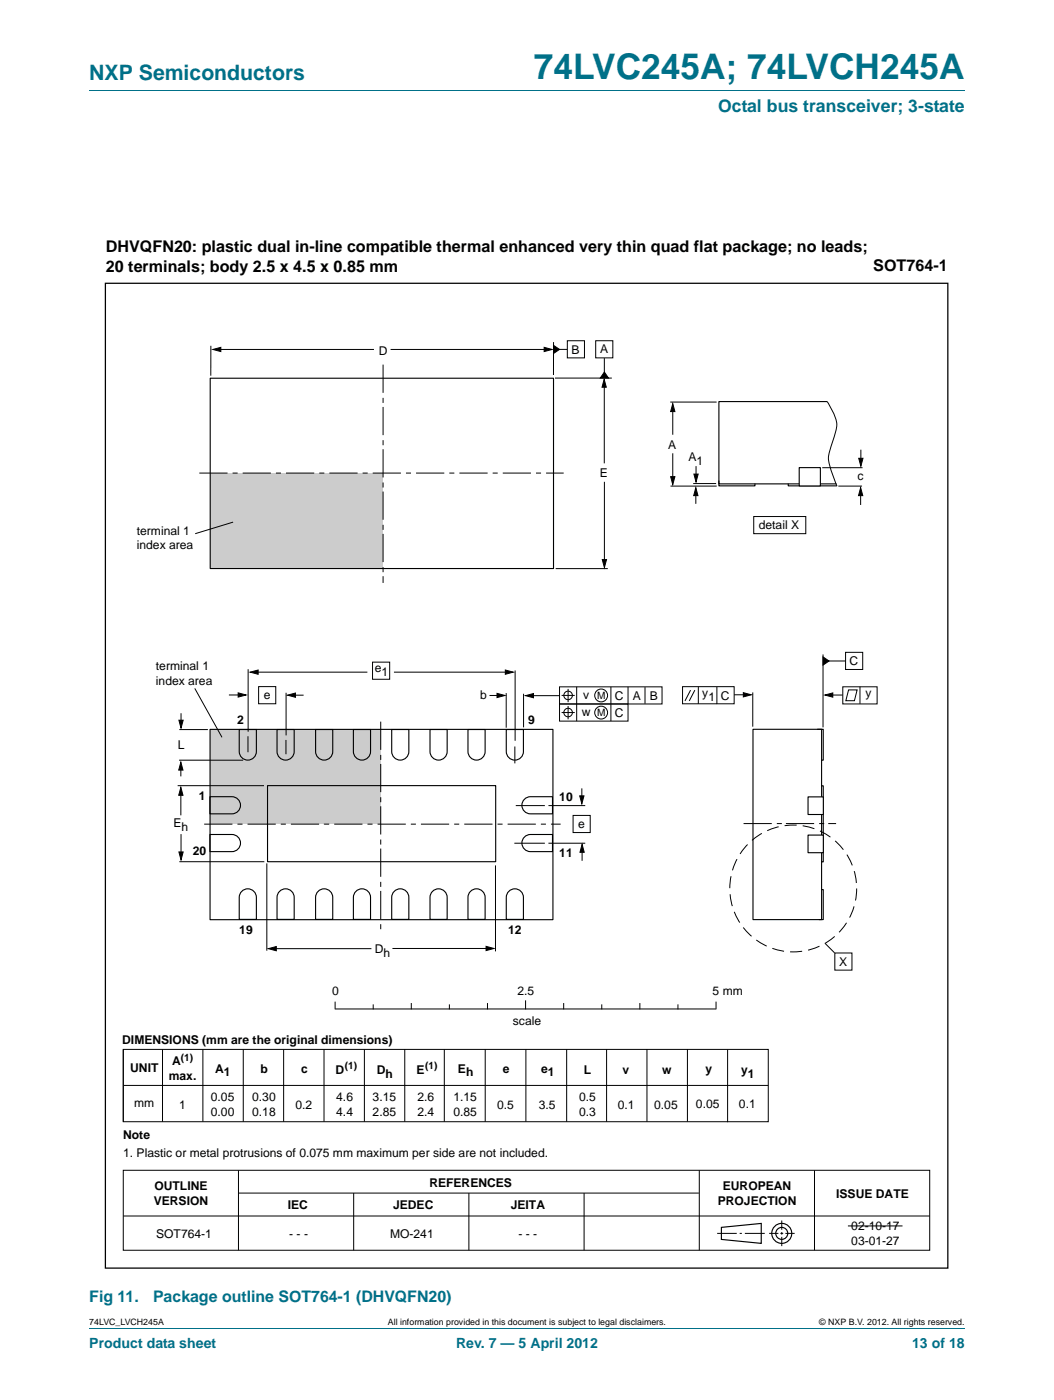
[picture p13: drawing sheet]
<svg xmlns="http://www.w3.org/2000/svg" width="210mm" height="279mm" viewBox="0 0 210 279" stroke-linecap="round" stroke-linejoin="round" font-family="sans-serif">
<defs><g id="words">
<text font-size="7" fill="#007088" x="106.5" y="15.8">74LVC245A; 74LVCH245A</text>
<text font-size="4.2" fill="#007088" x="17.8" y="16">NXP Semiconductors</text>
<text font-size="3.5" fill="#007088" x="143.3" y="22.3">Octal bus transceiver; 3-state</text>
<g font-size="3.2">
<text x="21.1" y="50.3">DHVQFN20: plastic dual in-line compatible thermal enhanced very thin quad flat package; no leads;</text>
<text x="21.1" y="54.3">20 terminals; body 2.5 x 4.5 x 0.85 mm</text>
<text x="174.2" y="54.1">SOT764-1</text>
</g>
<g font-size="3.2" fill="#007088">
<text x="17.8" y="259.8">Fig 11.</text>
<text x="30.5" y="259.8">Package outline SOT764-1 (DHVQFN20)</text>
</g>
<g font-size="2.8" fill="#007088">
<text x="17.8" y="269.1">Product data sheet</text>
<text x="91" y="269.1">Rev. 7 — 5 April 2012</text>
<text x="181.9" y="269.1">13 of 18</text>
</g>
<g font-size="2.4">
<text x="75.5" y="70.8">D</text>
<text x="114" y="70.6">B</text>
<text x="119.7" y="70.5">A</text>
<text x="133.3" y="89.6">A</text>
<text x="119.7" y="95.2">E</text>
<text x="137.3" y="92">A</text>
<text x="138.9" y="92.8">1</text>
<text x="171.1" y="95.9">c</text>
<text x="27.3" y="106.7">terminal 1</text>
<text x="151.4" y="105.7">detail X</text>
<text x="27.3" y="109.6">index area</text>
<text x="31.1" y="133.7">terminal 1</text>
<text x="31.1" y="136.6">index area</text>
<text x="74.8" y="134.2">e</text>
<text x="76.1" y="135">1</text>
<text x="169.5" y="132.7">C</text>
<text x="52.6" y="139.4">e</text>
<text x="95.8" y="139.5">b</text>
<text x="116.1" y="142.9">w</text>
<text x="116.3" y="139.5">v</text>
<text x="122.7" y="139.6">C</text>
<text x="122.7" y="143">C</text>
<text x="126.2" y="139.6">A</text>
<text x="129.7" y="139.6">B</text>
<text x="140.1" y="139.1">y</text>
<text x="141.3" y="139.9">1</text>
<text x="143.8" y="139.6">C</text>
<text x="172.7" y="139.1">y</text>
<text x="35.5" y="149.5">L</text>
<text x="47.3" y="144.6">2</text>
<text x="105.3" y="144.6">9</text>
<text x="39.7" y="159.7">1</text>
<text x="111.6" y="159.9">10</text>
<text x="34.6" y="165.1">E</text>
<text x="36.2" y="165.9">h</text>
<text x="115.3" y="165.1">e</text>
<text x="38.4" y="170.6">20</text>
<text x="111.6" y="171">11</text>
<text x="47.7" y="186.3">19</text>
<text x="74.8" y="190.2">D</text>
<text x="76.5" y="191">h</text>
<text x="101.3" y="186.3">12</text>
<text x="167.4" y="192.7">X</text>
<text x="66.3" y="198.5">0</text>
<text x="103.2" y="198.5">2.5</text>
<text x="142.1" y="198.5">5 mm</text>
<text x="24.4" y="208.3">DIMENSIONS (mm are the original dimensions)</text>
<text x="102.3" y="204.5">scale</text>
<text x="26" y="213.9">UNIT</text>
<text x="33.7" y="215.5">max.</text>
<text x="34.3" y="212.5">A</text>
<text x="42.9" y="214.2">A</text>
<text x="44.7" y="214.8">1</text>
<text x="52" y="214.2">b</text>
<text x="60.1" y="214.2">c</text>
<text x="66.9" y="214.3">D</text>
<text x="75.2" y="214.3">D</text>
<text x="76.9" y="215.1">h</text>
<text x="83.1" y="214.3">E</text>
<text x="91.4" y="214.2">E</text>
<text x="93" y="214.8">h</text>
<text x="100.3" y="214.2">e</text>
<text x="107.9" y="214.2">e1</text>
<text x="116.5" y="214.3">L</text>
<text x="124.2" y="214.3">v</text>
<text x="132.1" y="214.3">w</text>
<text x="140.7" y="214.2">y</text>
<text x="147.9" y="214.3">y</text>
<text x="149.2" y="215.1">1</text>
<text x="26.8" y="220.9">mm</text>
<text x="35.8" y="221.2">1</text>
<text x="42.1" y="219.7">0.05</text>
<text x="50.3" y="219.7">0.30</text>
<text x="58.9" y="221.2">0.2</text>
<text x="67.1" y="219.7">4.6</text>
<text x="74.3" y="219.7">3.15</text>
<text x="83.3" y="219.7">2.6</text>
<text x="90.4" y="219.7">1.15</text>
<text x="99.2" y="221.2">0.5</text>
<text x="107.5" y="221.2">3.5</text>
<text x="115.5" y="219.7">0.5</text>
<text x="123.2" y="221.2">0.1</text>
<text x="130.5" y="221.2">0.05</text>
<text x="138.8" y="221.1">0.05</text>
<text x="147.4" y="221.1">0.1</text>
<text x="24.6" y="227.4">Note</text>
<text x="42.1" y="222.7">0.00</text>
<text x="50.3" y="222.7">0.18</text>
<text x="67.1" y="222.7">4.4</text>
<text x="74.3" y="222.7">2.85</text>
<text x="83.3" y="222.7">2.4</text>
<text x="90.4" y="222.7">0.85</text>
<text x="115.5" y="222.6">0.3</text>
<text x="24.6" y="231">1. Plastic or metal protrusions of 0.075 mm maximum per side are not included.</text>
<text x="30.8" y="237.5">OUTLINE</text>
<text x="85.7" y="236.8">REFERENCES</text>
<text x="144.2" y="237.5">EUROPEAN</text>
<text x="166.8" y="239">ISSUE DATE</text>
<text x="30.7" y="240.4">VERSION</text>
<text x="57.4" y="241.4">IEC</text>
<text x="78.4" y="241.4">JEDEC</text>
<text x="101.9" y="241.4">JEITA</text>
<text x="143.2" y="240.4">PROJECTION</text>
<text x="169.8" y="245.6">02-10-17</text>
<text x="31.2" y="247">SOT764-1</text>
<text x="57.7" y="247">- - -</text>
<text x="77.8" y="247">MO-241</text>
<text x="103.4" y="247">- - -</text>
<text x="169.8" y="248.5">03-01-27</text>
</g>
<g font-size="2">
<text x="119.1" y="139.5">M</text>
<text x="119.1" y="142.9">M</text>
<text x="36.1" y="211.7">(1)</text>
<text x="68.8" y="213.3">(1)</text>
<text x="84.8" y="213.3">(1)</text>
</g>
<g font-size="1.8">
<text x="17.8" y="264.5">74LVC_LVCH245A</text>
<text x="77.4" y="264.5">All information provided in this document is subject to legal disclaimers.</text>
<text x="163.4" y="264.5">© NXP B.V. 2012. All rights reserved.</text>
</g>
</g></defs>
<path d="M17.8 18.2h174.6M17.8 265.1h174.6" fill="none" stroke="#007088" stroke-width=".2"/>
<g fill="#ccc">
<path d="M41.9 94.4h34.5v19.1h-34.5z"/>
<path d="M41.9 145.6h34.1v18.9h-34.1z"/>
</g>
<g fill="none" stroke="#000" stroke-width=".2">
<path d="M42.1 69v6M43.6 69.7h31M77.9 69.7h31.1M110.4 68.3v6.5M110.7 75.5h11.4M110.9 69.7h2.2M113.2 68h3.4v3.4h-3.4zM118.8 68h3.5v3.4h-3.5zM120.5 76.7v15.8M120.6 71.5v3.4M120.6 96.2v15.8M133.7 80.2h9.3"/>
<path d="M133.8 97h9.2M134.2 81.5v5.3M134.2 90.5v5.2M138.3 96.5h4.6M138.8 98.3v2.3M138.8 93v2.1M164 93.3h8.1M165 80.2l.8 1.2a5.7 5.7 0 0 1 .6 5.8l-.6 1.9a5.6 5.6 0 0 0 0 4.7l1.1 3.2M167.2 97h4.8M171.7 98.3v2.5M171.7 89.7v2.3M46.5 104.2l-7.6 2.3"/>
<path d="M110.8 113.5h10.4M150.4 103.1h10.3v3.4h-10.3zM38.9 137.4l5.4 9.8M45.7 138.7h2.6M49.5 133.6v12.4M50.9 134.1h22.4M51.6 137h3.4v3.5h-3.4zM57.1 138.3v8.5M58.2 138.7h2.4M74.3 132.1h3.4v3.5h-3.4zM78.6 134.1h22.5M97.6 138.8h2.2"/>
<path d="M101 138.3v6.9M102.8 133.8v14M104.4 138.5v6.7M105.3 138.8h6.3M111.6 137.1h20.5v3.4h-20.5zM112 138.8h2.7M113.3 137.5v2.6M115 137.1v6.8M121.9 137.1v6.8M125.3 137.1v3.4M128.7 137.1v3.3M136.2 137h10.3v3.5h-10.3z"/>
<path d="M137.8 137.7l-1.2 2.2M138.6 137.7l-1.1 2.2M139.3 137v3.5M143 137.1v3.4M146.5 138.7h2.4M150.2 138.2v6.8M164.2 130.6v14.6M164.7 131.9h3.9M165 138.7h3.1M168.1 137.1h6.9v3.4h-6.9zM168.7 130.2h3.4v3.4h-3.4zM169.3 137.7h1.7l-.6 2.1h-1.7z"/>
<path d="M171.6 137v3.5M35.4 156.8h17.3M35.7 151.7h12.8M35.8 145.6h5.7M36.1 152.9v2M36.1 157.9v4.8M36.1 142.3v2.2M49.5 146.9v3.2M102.7 149v3.3M111.6 140.5h13.7v3.4h-13.7zM112 142.2h2.7M113.3 140.9v2.7"/>
<path d="M116.1 157.3v2.6M35.8 172h16.9M36.1 166.5v4.3M53.2 172.3v17.4M98.8 172.7v17.2M102.6 168.3h6.1M102.9 160.8h5.8M109.4 160.8h7.3M109.4 168.3h7.3M114.3 162.7h3.4v3.5h-3.4zM116.1 169.5v2.3M54.3 189.3h19.8"/>
<path d="M66.8 200v1.3M78.3 189.3h19.4M104.8 199.7v1.6M142.8 200v1.3M164.6 188.3l1.9 1.9M166.5 190.2h3.5v3.4h-3.5zM24.6 209.4v14.5M24.6 209.4h128.7v14.5h-128.7zM24.7 216.6h128.5M32.4 209.4v14.5M40.5 209.4v14.5M48.5 209.4v14.5"/>
<path d="M56.6 209.4v14.5M64.6 209.4v14.5M66.9 201.4h75.9M72.7 209.4v14.5M74.4 200.5v.8M80.7 209.4v14.5M82 200.3v1M88.6 209.4v14.5M89.6 200.5v.8M96.8 209.4v14.5M97.2 200.3v1M104.9 209.4v14.5"/>
<path d="M112.4 200.3v1M113 209.4v14.5M120 200.5v.8M121 209.4v14.5M127.6 200.3v1M129.1 209.4v14.5M135.2 200.5v.8M137.1 209.4v14.4M145.1 209.5v14.5M24.6 233.6h160.9v15.9h-160.9zM47.6 233.6v15.9M47.6 238.1h91.8"/>
<path d="M70.6 238.1v11.4M93.5 238.1v11.4M116.5 238.1v11.4M139.5 233.6v15.9M162.5 233.6v15.9M24.6 242.7h160.9M143.1 246.1h3.9M147.6 246.1h.4M148.6 246.1h4M153.4 246.1h1.9M155.7 246.1h.5M155.9 243.6v1.8"/>
<path d="M155.9 245.9v.5M155.9 246.8v1.9M156.7 246.1h1.8"/>
<circle cx="113.3" cy="138.8" r=".86"/>
<circle cx="119.9" cy="138.8" r="1.28"/>
<circle cx="113.3" cy="142.2" r=".86"/>
<circle cx="119.9" cy="142.2" r="1.28"/>
<circle cx="64.7" cy="164.5" r="0"/>
</g>
<g fill="none" stroke="#000" stroke-width=".23">
<path d="M143.9 244.9l8-.7v3.9l-8-.7z"/>
<circle cx="155.9" cy="246.1" r="1.99"/>
<circle cx="155.9" cy="246.1" r="1.2"/>
</g>
<path d="M21 56.5h168.1v196.6h-168.1z" fill="none" stroke="#000" stroke-width=".25"/>
<g fill="#000" stroke="#000" stroke-width=".2">
<path d="M42.5 69.7l1.6-.4v.9zM108.5 69.3l1.6 .4-1.6 .5zM110.4 68.9l1.2 .8-1.2 .9zM120.6 74.3l.8 1.2h-1.7zM120.5 75.7l.4 1.6h-.8zM134.2 80.6l.4 1.5h-.8zM133.8 95.1h.8l-.4 1.6zM138.8 97.3l.4 1.6h-.8zM138.4 94.6h.9l-.5 1.6zM171.7 97.3l.4 1.6h-.8zM171.3 91.5h.9l-.5 1.5zM120.1 111.7h.9l-.4 1.6z"/>
<path d="M47.5 138.3l1.6 .4-1.6 .4zM49.9 134.1l1.6-.4v.9zM57.4 138.7l1.5-.4v.9zM99.1 138.4l1.6 .4-1.6 .4zM100.8 133.7l1.6 .4-1.6 .5zM104.8 138.8l1.6-.4v.9zM148.3 138.2l1.6 .5-1.6 .4zM164.2 131.1l1.2 .8-1.2 .8zM164.5 138.7l1.6-.4v.8zM35.7 143.7h.8l-.4 1.6zM36.1 152.1l.4 1.6h-.8zM36.1 157.1l.4 1.6h-.8z"/>
<path d="M115.6 158.8h.9l-.4 1.6zM35.7 170h.8l-.4 1.6zM116.1 168.5l.4 1.6h-.8zM53.5 189.3l1.6-.4v.9zM97 188.9l1.5 .4-1.5 .4z"/>
</g>
<path d="M39.8 94.4h72.6M40.7 164.5h71.1" fill="none" stroke="#000" stroke-width=".2" stroke-dasharray="5.6 1 1 1" stroke-linecap="butt"/>
<path d="M76.4 72.8v43.5M75.9 144v42M148.3 164.4h18.5" fill="none" stroke="#000" stroke-width=".2" stroke-dasharray="5.6 1 1 .8" stroke-linecap="butt"/>
<circle cx="158.2" cy="177.3" r="12.7" fill="none" stroke="#000" stroke-width=".2" stroke-dasharray="2.4 1.2" stroke-linecap="butt"/>
<g fill="none" stroke="#000" stroke-width=".22">
<path d="M41.9 75.5h68.5v38h-68.5zM41.9 159h4.4a1.71 1.71 0 0 1 1.7 1.7 1.71 1.71 0 0 1-1.7 1.7h-4.4zM41.9 145.6h68.4v37.9h-68.4zM47.7 145.6h3.4v4.4a1.71 1.71 0 0 1-1.7 1.7 1.71 1.71 0 0 1-1.7-1.7zM53.4 156.8h45.5v15.2h-45.5zM55.3 145.6h3.4v4.4a1.71 1.71 0 0 1-1.7 1.7 1.71 1.71 0 0 1-1.7-1.7zM63 145.6h3.4v4.4a1.71 1.71 0 0 1-1.7 1.7 1.71 1.71 0 0 1-1.7-1.7zM70.5 145.6h3.4v4.4a1.71 1.71 0 0 1-1.7 1.7 1.71 1.71 0 0 1-1.7-1.7zM78.1 145.6h3.5v4.4a1.71 1.71 0 0 1-1.8 1.7 1.71 1.71 0 0 1-1.7-1.7zM85.8 145.6h3.4v4.4a1.71 1.71 0 0 1-1.7 1.7 1.71 1.71 0 0 1-1.7-1.7zM93.4 145.6h3.4v4.4a1.71 1.71 0 0 1-1.7 1.7 1.71 1.71 0 0 1-1.7-1.7zM101 145.6h3.4v4.4a1.71 1.71 0 0 1-1.7 1.7 1.71 1.71 0 0 1-1.7-1.7z"/>
<path d="M104.6 159.5l.8-.4 .4-.1h4.4v3.4h-4.4a1.71 1.71 0 0 1-1.6-1 1.71 1.71 0 0 1 .4-1.9zM150.2 145.5h13.7v38h-13.7zM163.1 145.5h1.1v6.2h-.3M163.9 156.8h.3v15.2h-.3M41.9 166.5h4.4a1.71 1.71 0 0 1 1.7 1.8 1.71 1.71 0 0 1-1.7 1.7h-4.4zM48.2 177.9a1.71 1.71 0 0 1 1.9-.4 1.71 1.71 0 0 1 1 1.6v4.4h-3.4v-4.4l.1-.5zM55.8 177.9a1.71 1.71 0 0 1 1.8-.4 1.71 1.71 0 0 1 1.1 1.6v4.4h-3.4v-4.4v-.5zM63.5 177.9a1.71 1.71 0 0 1 1.8-.4 1.71 1.71 0 0 1 1.1 1.6v4.4h-3.4v-4.4v-.5zM71 177.9a1.71 1.71 0 0 1 1.9-.4 1.71 1.71 0 0 1 1 1.6v4.4h-3.4v-4.4l.1-.5zM78.6 177.9a1.71 1.71 0 0 1 1.9-.4 1.71 1.71 0 0 1 1.1 1.6v4.4h-3.5v-4.4l.1-.5zM86.3 177.9a1.71 1.71 0 0 1 1.8-.4 1.71 1.71 0 0 1 1.1 1.6v4.4h-3.4v-4.4v-.5zM93.9 177.9a1.71 1.71 0 0 1 1.8-.4 1.71 1.71 0 0 1 1.1 1.6v4.4h-3.4v-4.4v-.5z"/>
<path d="M101.5 177.9a1.71 1.71 0 0 1 1.9-.4 1.71 1.71 0 0 1 1 1.6v4.4h-3.4v-4.4l.1-.5zM104.6 167l.8-.4 .4-.1h4.4v3.5h-4.4a1.71 1.71 0 0 1-1.6-1.1 1.71 1.71 0 0 1 .4-1.9zM163.9 177.5h.3v6h-.8"/>
</g>
<g fill="#fff" stroke="#000" stroke-width=".22">
<path d="M161.2 159h3v3.6h-3z"/>
<path d="M161.2 166.7h3v3.5h-3z"/>
</g>
<path d="M143.4 96v1h7.2v-.4M157.2 96.6v.4h9.7M165 80.1h-21.6v16.5h23.4" fill="none" stroke="#000" stroke-width=".22"/>
<path d="M159.4 93.3h4.3v3.7h-4.3z" fill="#fff" stroke="#000" stroke-width=".22"/>
<path d="M57 147.7v2.8M169.1 244.7h10.9" fill="none" stroke="#000" stroke-width=".2"/>
<use href="#words"/>
</svg>
